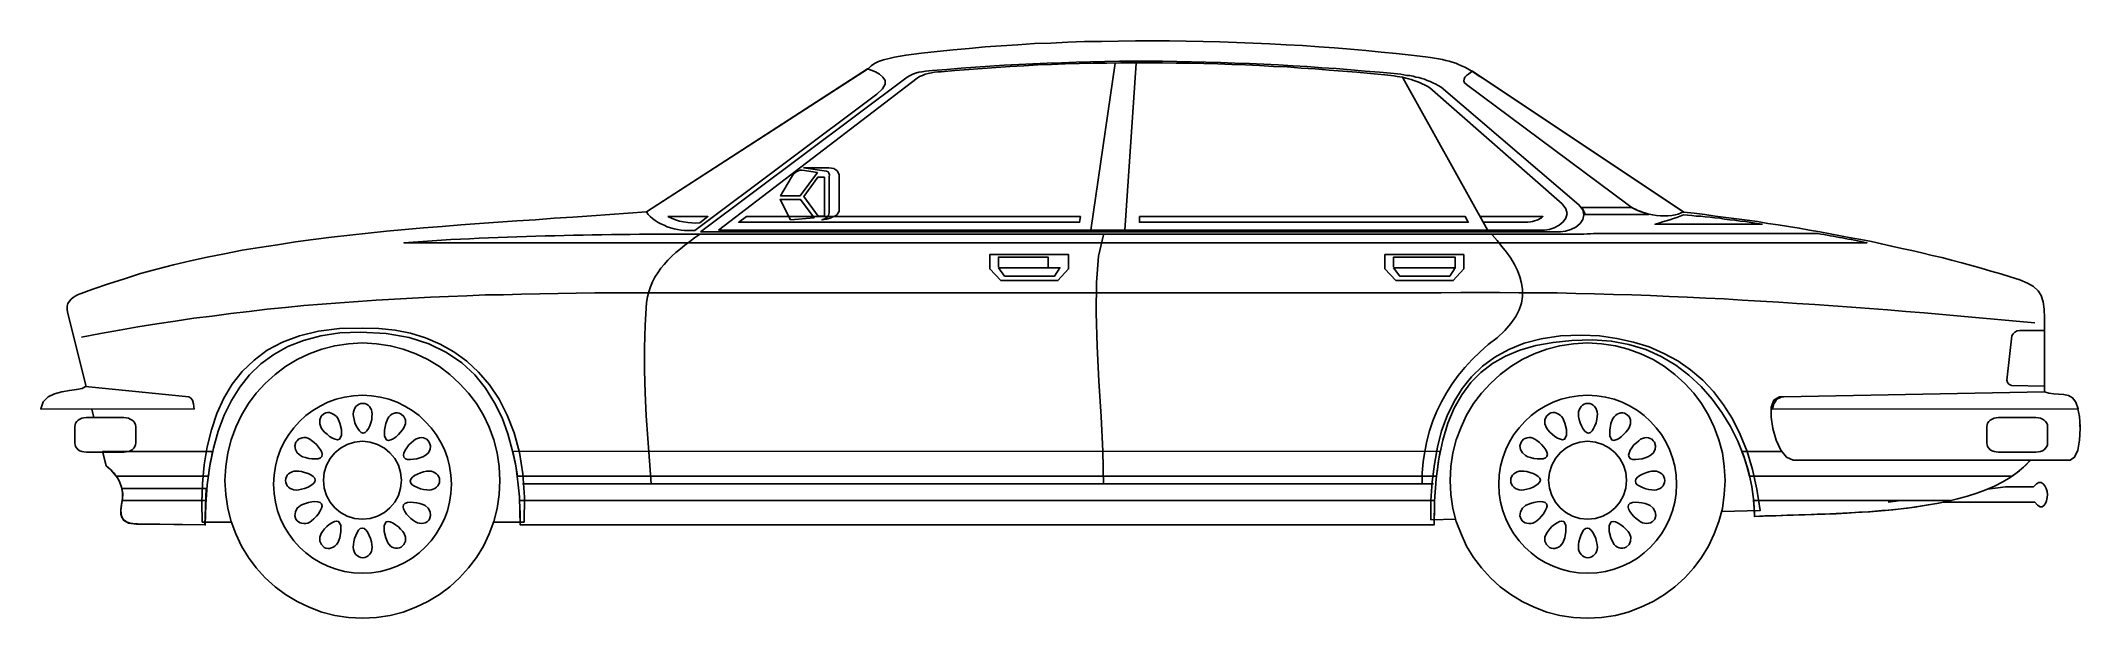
# Model space of a CAD drawing. Extents: x 827 to 1325, y -458 to -317.
import ezdxf

# ---------------------------------------------------------------- set-up
doc = ezdxf.new("R2010")
doc.units = 0
doc.header["$MEASUREMENT"] = 0
doc.layers.get('0').update_dxf_attribs({"linetype": 'CONTINUOUS'})

msp = doc.modelspace()

# ---------------------------------------------------------------- linework, layer by layer
at = {"linetype": 'CONTINUOUS'}
for points in [[(835.61, -379.37), (839.39, -377.93), (843.16, -376.63), (847.07, -375.39), (850.98, -374.16), (854.96, -373.06), (859.08, -372.03), (863.19, -371.07), (867.31, -370.11), (871.56, -369.29), (875.82, -368.46), (880.07, -367.78), (884.46, -367.09), (888.85, -366.41), (893.24, -365.79), (897.7, -365.24), (902.16, -364.76), (906.62, -364.28), (911.15, -363.8), (915.68, -363.39), (920.2, -362.98), (924.73, -362.63), (929.33, -362.22), (933.85, -361.88), (938.45, -361.6), (942.98, -361.26), (947.57, -360.99), (952.1, -360.64), (956.7, -360.37), (961.23, -360.03), (965.69, -359.75), (970.21, -359.41), (974.67, -359.06), (1028.94, -324.01), (1029.55, -323.39), (1030.38, -322.84), (1031.41, -322.36), (1032.64, -321.95), (1033.95, -321.61), (1035.32, -321.26), (1036.69, -321.06), (1038.13, -320.78), (1041.9, -320.3), (1045.68, -319.89), (1049.59, -319.48), (1053.5, -319.14), (1057.41, -318.79), (1061.39, -318.52), (1065.44, -318.25), (1069.48, -317.97), (1073.53, -317.84), (1077.64, -317.63), (1081.76, -317.49), (1085.88, -317.42), (1089.99, -317.35), (1094.18, -317.28), (1098.29, -317.28), (1102.48, -317.28), (1106.59, -317.35), (1110.71, -317.42), (1114.83, -317.56), (1118.87, -317.7), (1122.99, -317.84), (1127.04, -318.04), (1131.02, -318.25), (1134.99, -318.45), (1138.97, -318.73), (1142.82, -319), (1146.73, -319.34), (1150.5, -319.62), (1154.27, -320.03), (1157.91, -320.37), (1161.54, -320.78), (1165.11, -321.2), (1166.28, -321.33), (1167.31, -321.54), (1168.27, -321.68), (1169.23, -321.88), (1170.05, -322.09), (1170.87, -322.29), (1171.63, -322.5), (1172.45, -322.77), (1173.14, -323.05), (1173.89, -323.39), (1174.65, -323.73), (1175.4, -324.14), (1176.23, -324.63), (1177.05, -325.11), (1177.94, -325.72), (1178.9, -326.34), (1228.23, -359.13), (1230.77, -359.41), (1233.37, -359.75), (1235.91, -360.09), (1238.52, -360.44), (1241.05, -360.78), (1243.66, -361.12), (1246.2, -361.46), (1248.74, -361.88), (1251.28, -362.22), (1253.82, -362.63), (1256.42, -363.04), (1258.96, -363.52), (1261.43, -363.93), (1263.97, -364.42), (1266.51, -364.9), (1269.05, -365.38), (1271.51, -365.86), (1274.05, -366.34), (1276.52, -366.89), (1278.99, -367.43), (1281.46, -367.98), (1283.93, -368.53), (1286.4, -369.08), (1288.87, -369.7), (1291.27, -370.25), (1293.67, -370.87), (1296.14, -371.55), (1298.54, -372.17), (1300.88, -372.86), (1303.28, -373.54), (1305.68, -374.23), (1308.01, -374.91), (1310.34, -375.67), (1312.2, -376.49), (1313.71, -377.31), (1314.8, -378.34), (1315.56, -379.51), (1316.04, -381.02), (1316.31, -382.8), (1316.38, -384.93), (1316.38, -403.04)], [(987.91, -363.93), (1198.04, -363.93), (1199.28, -363.8), (1200.58, -363.39), (1201.81, -362.77), (1202.84, -361.88), (1203.53, -360.92), (1203.8, -359.82), (1203.53, -358.58), (1202.57, -357.35), (1168.88, -328.6), (1168.2, -328.19), (1167.58, -327.85), (1166.9, -327.51), (1166.21, -327.23), (1165.52, -326.96), (1164.84, -326.69), (1164.15, -326.48), (1163.47, -326.27), (1162.71, -326.13), (1162.02, -325.93), (1161.27, -325.79), (1160.52, -325.72), (1159.76, -325.59), (1159.01, -325.45), (1158.25, -325.38), (1157.43, -325.31), (1153.86, -324.97), (1150.36, -324.7), (1146.79, -324.35), (1143.23, -324.08), (1139.73, -323.87), (1136.16, -323.6), (1132.66, -323.39), (1129.09, -323.19), (1125.53, -322.98), (1122.03, -322.84), (1118.46, -322.71), (1114.96, -322.57), (1111.39, -322.5), (1107.9, -322.43), (1104.33, -322.36), (1100.83, -322.29), (1097.26, -322.29), (1093.76, -322.29), (1090.27, -322.29), (1086.7, -322.36), (1083.2, -322.43), (1079.7, -322.5), (1076.13, -322.64), (1072.64, -322.77), (1069.14, -322.91), (1065.64, -323.05), (1062.07, -323.25), (1058.58, -323.46), (1055.08, -323.73), (1051.58, -323.94), (1048.08, -324.28), (1044.58, -324.56), (1043.69, -324.63), (1042.86, -324.7), (1042.04, -324.83), (1041.22, -324.97), (1040.46, -325.18), (1039.78, -325.45), (1039.09, -325.72), (1038.4, -326.13), (987.91, -363.93)], [(992.3, -363.52), (1194.13, -363.52), (1195.3, -363.39), (1196.53, -362.98), (1197.77, -362.36), (1198.73, -361.53), (1199.41, -360.57), (1199.69, -359.48), (1199.41, -358.31), (1198.45, -357.07), (1166.14, -328.81), (1165.52, -328.4), (1164.84, -328.06), (1164.22, -327.78), (1163.6, -327.44), (1162.92, -327.23), (1162.23, -326.96), (1161.61, -326.75), (1160.93, -326.55), (1160.24, -326.41), (1159.49, -326.2), (1158.8, -326.07), (1158.12, -326), (1157.36, -325.86), (1156.61, -325.72), (1155.85, -325.65), (1155.1, -325.59), (1151.67, -325.24), (1148.3, -324.97), (1144.88, -324.7), (1141.51, -324.42), (1138.08, -324.14), (1134.72, -323.94), (1131.29, -323.67), (1127.93, -323.53), (1124.5, -323.32), (1121.07, -323.19), (1117.71, -323.05), (1114.35, -322.91), (1110.92, -322.84), (1107.55, -322.71), (1104.12, -322.71), (1100.76, -322.64), (1097.33, -322.64), (1093.97, -322.64), (1090.61, -322.64), (1087.18, -322.71), (1083.82, -322.77), (1080.46, -322.84), (1077.03, -322.91), (1073.66, -323.05), (1070.31, -323.19), (1066.94, -323.39), (1063.58, -323.53), (1060.15, -323.8), (1056.79, -324.01), (1053.43, -324.28), (1050.07, -324.56), (1046.71, -324.83), (1045.88, -324.9), (1045.06, -324.97), (1044.3, -325.11), (1043.55, -325.24), (1042.79, -325.45), (1042.11, -325.72), (1041.42, -326), (1040.81, -326.41), (992.3, -363.52)], [(1083.27, -363.52), (1089.24, -322.77)], [(1091.57, -363.52), (1094.38, -322.71)], [(974.67, -359.06), (975.09, -359.68), (975.57, -360.23), (976.18, -360.71), (976.8, -361.19), (977.49, -361.67), (978.17, -362.02), (978.99, -362.36), (979.75, -362.7), (980.57, -362.98), (981.47, -363.18), (982.29, -363.39), (983.18, -363.52), (984, -363.59), (984.89, -363.66), (985.65, -363.66), (986.47, -363.59), (1031, -330.32), (1032.37, -329.02), (1032.99, -327.85), (1032.99, -326.96), (1032.44, -326.13), (1031.61, -325.45), (1030.65, -324.9), (1029.62, -324.49), (1028.73, -324.14), (974.67, -359.06)], [(1159.55, -326.34), (1180.27, -363.59)], [(1228.16, -359.06), (1227.54, -359.34), (1226.85, -359.61), (1226.1, -359.82), (1225.28, -359.96), (1224.39, -360.03), (1223.49, -360.03), (1222.53, -360.03), (1221.57, -359.96), (1220.61, -359.82), (1219.65, -359.61), (1218.69, -359.34), (1217.8, -359.06), (1216.91, -358.72), (1216.08, -358.31), (1215.26, -357.83), (1214.57, -357.35), (1175.06, -327.92), (1174.58, -327.51), (1174.44, -327.1), (1174.51, -326.69), (1174.72, -326.2), (1175.13, -325.79), (1175.61, -325.45), (1176.09, -325.04), (1176.57, -324.7), (1228.16, -359.06)], [(1016.45, -349.46), (1012.2, -355.16), (1007.46, -355.16), (1010.14, -350.56), (1010.35, -350.21), (1010.62, -349.87), (1010.83, -349.6), (1011.17, -349.39), (1011.44, -349.19), (1011.79, -349.05), (1012.27, -348.91), (1012.75, -348.91), (1016.45, -349.46)], [(1013.02, -348.29), (1018.65, -349.12), (1019.06, -349.32), (1019.27, -349.6), (1019.4, -350.01), (1019.33, -350.49), (1019.33, -359.34), (1019.13, -359.96), (1018.85, -360.37), (1018.3, -360.78), (1017.55, -361.05), (1018.65, -360.85), (1019.54, -360.57), (1020.23, -360.3), (1020.84, -360.03), (1021.26, -359.68), (1021.53, -359.34), (1021.74, -358.86), (1021.8, -358.38), (1021.8, -350.69), (1021.74, -350.01), (1021.53, -349.46), (1021.26, -349.05), (1020.91, -348.78), (1020.43, -348.5), (1019.88, -348.36), (1019.27, -348.29), (1018.58, -348.29), (1013.02, -348.29)], [(1018.17, -350.63), (1018.17, -360.09), (1016.66, -360.09), (1013.16, -355.29), (1016.52, -350.63), (1018.17, -350.63)], [(1009.87, -360.99), (1007.33, -356.05), (1012.33, -356.05), (1015.63, -360.51), (1009.87, -360.99)], [(1203.32, -357.97), (1215.4, -357.97), (1215.95, -358.24), (1216.43, -358.45), (1216.97, -358.72), (1217.53, -358.93), (1218.01, -359.13), (1218.55, -359.34), (1219.1, -359.54), (1219.65, -359.75), (1204.08, -359.75), (1203.94, -359.2), (1203.73, -358.79), (1203.53, -358.38), (1203.32, -357.97)], [(979.89, -360.23), (980.78, -360.64), (981.74, -360.99), (982.77, -361.33), (983.73, -361.53), (984.76, -361.67), (985.79, -361.74), (986.75, -361.81), (987.71, -361.74), (989.7, -360.23), (979.89, -360.23)], [(1009.45, -360.23), (999.09, -360.23), (997.24, -361.6), (1080.52, -361.6), (1080.73, -360.23), (1020.36, -360.23), (1020.36, -360.23), (1009.45, -360.23)], [(1018.92, -360.3), (1015.42, -360.23), (1015.42, -360.23), (1018.92, -360.3)], [(1095.21, -360.23), (1095.14, -361.6), (1175.54, -361.6), (1174.78, -360.23), (1095.21, -360.23)], [(1178.42, -360.23), (1179.18, -361.6), (1190.08, -361.6), (1190.7, -361.53), (1191.25, -361.4), (1191.73, -361.26), (1192.28, -361.12), (1192.69, -360.92), (1193.1, -360.71), (1193.45, -360.51), (1193.79, -360.23), (1178.42, -360.23)], [(1247.43, -362.08), (1246.06, -361.88), (1244.69, -361.67), (1243.32, -361.46), (1242.02, -361.33), (1240.71, -361.12), (1239.48, -360.99), (1238.17, -360.85), (1237.01, -360.64), (1235.77, -360.51), (1234.61, -360.37), (1233.44, -360.3), (1232.34, -360.16), (1231.25, -360.09), (1230.15, -359.96), (1229.12, -359.89), (1228.16, -359.82), (1227.33, -360.09), (1226.51, -360.44), (1225.69, -360.71), (1224.8, -360.99), (1223.9, -361.26), (1223.01, -361.53), (1222.12, -361.81), (1221.16, -362.08), (1247.43, -362.08)], [(1260.95, -364.35), (1261.71, -364.49), (1262.46, -364.62), (1263.21, -364.76), (1263.97, -364.9), (1264.72, -365.03), (1265.48, -365.17), (1266.23, -365.31), (1266.99, -365.44), (1267.67, -365.58), (1268.43, -365.72), (1269.18, -365.86), (1269.94, -365.99), (1270.69, -366.13), (1271.45, -366.34), (1272.2, -366.47), (1272.96, -366.61), (915.4, -366.61), (917.67, -366.47), (920, -366.27), (922.26, -366.13), (924.59, -365.99), (926.86, -365.86), (929.19, -365.72), (931.45, -365.65), (933.79, -365.51), (936.05, -365.44), (938.38, -365.31), (940.71, -365.24), (942.98, -365.17), (945.31, -365.1), (947.64, -365.03), (949.91, -364.96), (952.24, -364.9), (954.57, -364.83), (956.84, -364.76), (959.17, -364.76), (961.43, -364.69), (963.76, -364.69), (966.1, -364.62), (968.36, -364.62), (970.7, -364.62), (972.96, -364.55), (975.22, -364.55), (977.56, -364.55), (979.82, -364.55), (982.08, -364.55), (984.35, -364.55), (986.61, -364.55), (988.87, -364.55), (1199.69, -364.55), (1200.51, -364.55), (1201.33, -364.55), (1202.16, -364.55), (1202.98, -364.49), (1203.8, -364.49), (1204.56, -364.42), (1205.38, -364.42), (1206.14, -364.35), (1260.95, -364.35)], [(987.64, -364.62), (986.4, -365.44), (985.24, -366.34), (984.07, -367.23), (982.97, -368.12), (981.88, -369.01), (980.85, -369.9), (979.89, -370.87), (978.99, -371.89), (978.17, -372.86), (977.42, -373.95), (976.73, -375.05), (976.11, -376.15), (975.63, -377.38), (975.22, -378.62), (974.88, -379.85), (974.67, -381.22), (974.33, -386.78), (974.19, -392.27), (974.19, -397.83), (974.33, -403.31), (974.6, -408.87), (975.02, -414.43), (975.43, -419.92), (975.84, -425.47)], [(1086.36, -364.69), (1085.19, -369.9), (1084.64, -376.35), (1084.57, -383.76), (1084.85, -391.86), (1085.26, -400.43), (1085.81, -409.08), (1086.22, -417.51), (1086.36, -425.47)], [(1181.37, -364.69), (1182.61, -366.06), (1183.77, -367.5), (1184.87, -368.94), (1185.9, -370.38), (1186.79, -371.89), (1187.55, -373.4), (1188.16, -374.91), (1188.57, -376.49), (1188.78, -378.07), (1188.78, -379.72), (1188.5, -381.36), (1187.96, -383.01), (1187.13, -384.65), (1185.97, -386.37), (1184.46, -388.08), (1182.61, -389.87), (1180.41, -391.51), (1178.42, -393.3), (1176.5, -395.15), (1174.72, -397.07), (1173.07, -399.06), (1171.56, -401.12), (1170.19, -403.24), (1168.95, -405.51), (1167.86, -407.77), (1166.9, -410.1), (1166.07, -412.58), (1165.39, -415.05), (1164.91, -417.58), (1164.49, -420.12), (1164.29, -422.8), (1164.22, -425.47)], [(1061.25, -375.87), (1075.24, -375.87), (1077.85, -372.99), (1077.85, -369.49), (1058.58, -369.49), (1058.58, -372.99), (1061.25, -375.87)], [(1060.7, -372.58), (1060.7, -370.11), (1072.84, -370.11), (1072.84, -372.72)], [(1060.7, -372.72), (1062.21, -374.77), (1074.42, -374.77), (1075.72, -372.72), (1060.7, -372.72)], [(1157.84, -375.87), (1171.84, -375.87), (1174.44, -372.99), (1174.44, -369.49), (1155.16, -369.49), (1155.16, -372.99), (1157.84, -375.87)], [(1157.29, -372.58), (1157.29, -370.11), (1172.32, -370.11), (1172.32, -372.72)], [(1157.29, -372.72), (1158.8, -374.77), (1171.01, -374.77), (1172.32, -372.72), (1157.29, -372.72)], [(1313.98, -386.16), (1309.45, -385.75), (1304.92, -385.34), (1300.4, -384.93), (1295.94, -384.52), (1291.41, -384.11), (1286.95, -383.76), (1282.49, -383.42), (1278.03, -383.01), (1273.57, -382.66), (1269.18, -382.32), (1264.72, -382.05), (1260.26, -381.7), (1255.8, -381.43), (1251.41, -381.09), (1246.96, -380.88), (1242.5, -380.61), (1238.04, -380.33), (1233.58, -380.13), (1229.05, -379.92), (1224.59, -379.72), (1220.06, -379.51), (1215.54, -379.37), (1211.01, -379.23), (1206.41, -379.1), (1201.81, -379.03), (1197.22, -378.89), (1192.55, -378.82), (1187.89, -378.82), (1183.15, -378.75), (1178.42, -378.75), (1173.69, -378.75), (1168.88, -378.82), (980.23, -378.82), (975.63, -378.82), (971.11, -378.82), (966.58, -378.89), (962.05, -378.89), (957.52, -378.96), (953.06, -379.03), (948.61, -379.1), (944.15, -379.16), (939.69, -379.3), (935.23, -379.37), (930.77, -379.58), (926.31, -379.72), (921.92, -379.92), (917.46, -380.13), (913.07, -380.4), (908.61, -380.61), (904.22, -380.95), (899.76, -381.29), (895.37, -381.64), (890.91, -381.98), (886.45, -382.46), (881.99, -382.87), (877.53, -383.42), (873.07, -383.9), (868.54, -384.52), (864.02, -385.07), (859.49, -385.75), (854.96, -386.44), (850.36, -387.19), (845.84, -387.95), (841.24, -388.77), (836.58, -389.66)], [(1313.98, -386.16), (1309.45, -385.75), (1304.92, -385.34), (1300.4, -384.93), (1295.94, -384.52), (1291.41, -384.11), (1286.95, -383.76), (1282.49, -383.42), (1278.03, -383.01), (1273.57, -382.66), (1269.18, -382.32), (1264.72, -382.05), (1260.26, -381.7), (1255.8, -381.43), (1251.41, -381.09), (1246.96, -380.88), (1242.5, -380.61), (1238.04, -380.33), (1233.58, -380.13), (1229.05, -379.92), (1224.59, -379.72), (1220.06, -379.51), (1215.54, -379.37), (1211.01, -379.23), (1206.41, -379.1), (1201.81, -379.03), (1197.22, -378.89), (1192.55, -378.82), (1187.89, -378.82), (1183.15, -378.75), (1178.42, -378.75), (1173.69, -378.75), (1168.88, -378.82), (980.23, -378.82), (975.63, -378.82), (971.11, -378.82), (966.58, -378.89), (962.05, -378.89), (957.52, -378.96), (953.06, -379.03), (948.61, -379.1), (944.15, -379.16), (939.69, -379.3), (935.23, -379.37), (930.77, -379.58), (926.31, -379.72), (921.92, -379.92), (917.46, -380.13), (913.07, -380.4), (908.61, -380.61), (904.22, -380.95), (899.76, -381.29), (895.37, -381.64), (890.91, -381.98), (886.45, -382.46), (881.99, -382.87), (877.53, -383.42), (873.07, -383.9), (868.54, -384.52), (864.02, -385.07), (859.49, -385.75), (854.96, -386.44), (850.36, -387.19), (845.84, -387.95), (841.24, -388.77), (836.58, -389.66)], [(837.74, -401.76), (833.14, -383.56), (833.08, -382.8), (833.08, -382.12), (833.28, -381.43), (833.62, -380.88), (834.04, -380.4), (834.52, -379.99), (835.07, -379.65), (835.61, -379.37)], [(1312.89, -419.71), (1312.61, -420.05), (1311.24, -421.43), (1309.66, -422.73), (1308.01, -423.96), (1306.16, -425.06), (1304.17, -426.09), (1302.04, -426.98), (1299.85, -427.8), (1297.52, -428.56), (1295.11, -429.18), (1292.58, -429.79), (1290.04, -430.34), (1287.43, -430.76), (1284.69, -431.17), (1282.01, -431.51), (1279.27, -431.85), (1276.45, -432.13), (1273.71, -432.33), (1270.97, -432.47), (1268.15, -432.68), (1265.41, -432.81), (1262.73, -432.88), (1260.06, -433.02), (1257.45, -433.09), (1254.84, -433.16), (1252.37, -433.22), (1249.97, -433.29), (1247.64, -433.43), (1245.45, -433.5), (1245.31, -429.86), (1244.83, -426.16), (1244.01, -422.45), (1242.84, -418.75), (1241.4, -415.05), (1239.62, -411.48), (1237.49, -408.05), (1235.15, -404.82), (1232.41, -401.74), (1229.46, -398.99), (1226.24, -396.52), (1222.67, -394.39), (1218.9, -392.68), (1214.78, -391.45), (1210.46, -390.62), (1205.86, -390.35), (1200.85, -390.49), (1196.26, -390.97), (1192, -391.72), (1188.09, -392.89), (1184.6, -394.33), (1181.44, -396.11), (1178.63, -398.31), (1176.16, -400.77), (1173.96, -403.73), (1172.11, -407.02), (1170.53, -410.72), (1169.3, -414.84), (1168.34, -419.37), (1167.72, -424.31), (1167.31, -429.72), (1167.17, -435.56), (943.8, -435.56), (943.73, -432.27), (943.6, -428.7), (943.25, -424.99), (942.7, -421.08), (941.88, -417.17), (940.78, -413.26), (939.41, -409.42), (937.56, -405.71), (935.36, -402.15), (932.69, -398.92), (929.53, -395.97), (925.83, -393.44), (921.51, -391.31), (916.63, -389.73), (911.01, -388.77), (904.77, -388.43), (899.69, -388.63), (895.09, -389.32), (890.84, -390.49), (887, -391.99), (883.57, -393.91), (880.41, -396.18), (877.67, -398.85), (875.27, -401.87), (873.21, -405.17), (871.43, -408.73), (869.99, -412.64), (868.82, -416.76), (867.93, -421.15), (867.31, -425.75), (866.97, -430.55), (866.83, -435.56), (851.53, -435.35), (850.02, -435.35), (848.72, -435.21), (847.76, -434.87), (847, -434.39), (846.45, -433.7), (846.18, -432.88), (846.18, -431.78), (846.39, -430.48), (846.59, -428.97), (846.59, -427.6), (846.39, -426.36), (845.97, -425.2), (845.43, -424.1), (844.6, -423.07), (843.71, -422.11), (842.61, -421.08), (841.78, -417.79)], [(937.27, -434.87), (944.76, -434.87), (944.83, -428.77), (944.42, -423.07), (943.6, -417.86), (942.29, -413.06), (940.65, -408.73), (938.66, -404.82), (936.32, -401.32), (933.65, -398.24), (930.77, -395.56), (927.61, -393.23), (924.25, -391.38), (920.68, -389.87), (916.98, -388.7), (913.21, -387.95), (909.23, -387.53), (905.25, -387.47), (899.62, -387.6), (894.48, -388.22), (889.88, -389.32), (885.7, -390.9), (881.99, -392.89), (878.77, -395.29), (875.89, -398.1), (873.41, -401.19), (871.36, -404.62), (869.64, -408.32), (868.34, -412.3), (867.31, -416.48), (866.55, -420.88), (866.14, -425.4), (866.01, -430.07), (866.07, -434.87)], [(1316.38, -401.67), (1308.29, -401.46), (1307.67, -401.19), (1307.32, -400.77), (1307.19, -400.16), (1307.26, -399.47), (1308.42, -389.39), (1308.7, -388.84), (1309.11, -388.43), (1309.66, -388.15), (1310.34, -388.08), (1316.38, -388.08), (1316.38, -401.67)], [(905.25, -391.1), (908.68, -391.31), (912.04, -391.79), (915.19, -392.61), (918.28, -393.78), (921.23, -395.15), (924.04, -396.86), (926.58, -398.79), (928.98, -400.98), (931.18, -403.38), (933.1, -405.92), (934.81, -408.73), (936.19, -411.68), (937.35, -414.77), (938.18, -417.93), (938.66, -421.29), (938.86, -424.72), (938.66, -428.15), (938.18, -431.51), (937.35, -434.67), (936.19, -437.75), (934.81, -440.7), (933.1, -443.52), (931.18, -446.05), (928.98, -448.45), (926.58, -450.65), (924.04, -452.57), (921.23, -454.28), (918.28, -455.65), (915.19, -456.82), (912.04, -457.64), (908.68, -458.12), (905.25, -458.33), (901.82, -458.12), (898.46, -457.64), (895.3, -456.82), (892.21, -455.65), (889.26, -454.28), (886.45, -452.57), (883.91, -450.65), (881.51, -448.45), (879.31, -446.05), (877.39, -443.52), (875.68, -440.7), (874.31, -437.75), (873.14, -434.67), (872.32, -431.51), (871.84, -428.15), (871.63, -424.72), (871.84, -421.29), (872.32, -417.93), (873.14, -414.77), (874.31, -411.68), (875.68, -408.73), (877.39, -405.92), (879.31, -403.38), (881.51, -400.98), (883.91, -398.79), (886.45, -396.86), (889.26, -395.15), (892.21, -393.78), (895.3, -392.61), (898.46, -391.79), (901.82, -391.31), (905.25, -391.1)], [(1237.43, -432.26), (1246.89, -431.99), (1246.06, -426.84), (1245.03, -422.04), (1243.66, -417.58), (1242.02, -413.47), (1240.1, -409.62), (1237.9, -406.2), (1235.5, -402.97), (1232.82, -400.16), (1229.87, -397.69), (1226.72, -395.49), (1223.29, -393.64), (1219.72, -392.06), (1215.88, -390.9), (1211.83, -390), (1207.58, -389.39), (1203.12, -389.18), (1198.04, -389.39), (1193.38, -390.07), (1189.19, -391.17), (1185.42, -392.68), (1181.99, -394.53), (1178.97, -396.73), (1176.29, -399.34), (1174.03, -402.22), (1172.04, -405.37), (1170.39, -408.87), (1169.02, -412.58), (1167.99, -416.55), (1167.24, -420.74), (1166.69, -425.06), (1166.41, -429.59), (1166.41, -434.32)], [(1204.7, -391.1), (1208.13, -391.31), (1211.49, -391.79), (1214.64, -392.61), (1217.73, -393.78), (1220.68, -395.15), (1223.49, -396.86), (1226.03, -398.79), (1228.43, -400.98), (1230.63, -403.38), (1232.55, -405.92), (1234.26, -408.73), (1235.64, -411.68), (1236.8, -414.77), (1237.63, -417.93), (1238.11, -421.29), (1238.31, -424.72), (1238.11, -428.15), (1237.63, -431.51), (1236.8, -434.67), (1235.64, -437.75), (1234.26, -440.7), (1232.55, -443.52), (1230.63, -446.05), (1228.43, -448.45), (1226.03, -450.65), (1223.49, -452.57), (1220.68, -454.28), (1217.73, -455.65), (1214.64, -456.82), (1211.49, -457.64), (1208.13, -458.12), (1204.7, -458.33), (1201.27, -458.12), (1197.9, -457.64), (1194.75, -456.82), (1191.66, -455.65), (1188.71, -454.28), (1185.9, -452.57), (1183.36, -450.65), (1180.96, -448.45), (1178.76, -446.05), (1176.84, -443.52), (1175.13, -440.7), (1173.76, -437.75), (1172.59, -434.67), (1171.77, -431.51), (1171.29, -428.15), (1171.08, -424.72), (1171.29, -421.29), (1171.77, -417.93), (1172.59, -414.77), (1173.76, -411.68), (1175.13, -408.73), (1176.84, -405.92), (1178.76, -403.38), (1180.96, -400.98), (1183.36, -398.79), (1185.9, -396.86), (1188.71, -395.15), (1191.66, -393.78), (1194.75, -392.61), (1197.9, -391.79), (1201.27, -391.31), (1204.7, -391.1)], [(864.15, -407.29), (826.63, -407.22), (827.18, -405.51), (828.41, -404.27), (829.99, -403.52), (831.77, -403.04), (833.62, -402.7), (835.34, -402.49), (836.71, -402.22), (837.54, -401.74), (862.78, -404.27), (863.33, -404.55), (863.67, -405.1), (863.95, -405.99), (864.15, -407.29)], [(1249.84, -407.29), (1324.61, -407.22), (1324.06, -405.58), (1323.24, -404.48), (1322.21, -403.93), (1321.04, -403.66), (1319.81, -403.59), (1318.64, -403.52), (1317.41, -403.38), (1316.38, -403.04), (1252.65, -404.27), (1252.03, -404.34), (1251.55, -404.55), (1251.14, -404.75), (1250.8, -405.1), (1250.52, -405.51), (1250.25, -405.99), (1250.04, -406.61), (1249.84, -407.29)], [(839.63, -409.28), (839.12, -407.25)], [(895.85, -408.39), (896.26, -408.19), (896.74, -408.11), (897.22, -408.11), (897.63, -408.25), (898.11, -408.46), (898.52, -408.73), (898.87, -409.08), (899.21, -409.49), (899.69, -410.72), (900.1, -412.23), (900.1, -413.74), (899.62, -414.63), (899.14, -414.77), (898.59, -414.63), (897.91, -414.36), (897.22, -413.95), (896.6, -413.4), (895.99, -412.85), (895.51, -412.3), (895.16, -411.82), (894.82, -410.86), (894.82, -409.9), (895.16, -409.01), (895.85, -408.39)], [(905.32, -405.85), (905.8, -405.92), (906.21, -406.06), (906.62, -406.26), (906.96, -406.61), (907.24, -407.02), (907.44, -407.43), (907.58, -407.91), (907.65, -408.46), (907.58, -409.08), (907.51, -409.76), (907.31, -410.59), (907.03, -411.34), (906.69, -412.03), (906.34, -412.58), (905.93, -412.99), (905.45, -413.12), (904.97, -412.99), (904.49, -412.58), (904.08, -412.03), (903.74, -411.34), (903.39, -410.59), (903.19, -409.76), (903.05, -409.08), (902.98, -408.46), (903.05, -407.91), (903.19, -407.43), (903.39, -407.02), (903.67, -406.61), (904.01, -406.26), (904.42, -406.06), (904.84, -405.92), (905.32, -405.85)], [(914.71, -408.46), (915.4, -409.08), (915.74, -409.9), (915.74, -410.86), (915.4, -411.82), (915.06, -412.3), (914.58, -412.92), (914.03, -413.47), (913.48, -414.02), (912.79, -414.49), (912.18, -414.77), (911.63, -414.91), (911.15, -414.77), (910.67, -413.88), (910.67, -412.37), (910.94, -410.79), (911.42, -409.56), (911.7, -409.14), (912.04, -408.8), (912.45, -408.53), (912.86, -408.32), (913.34, -408.19), (913.82, -408.19), (914.23, -408.25), (914.71, -408.46)], [(1195.3, -408.39), (1195.71, -408.19), (1196.19, -408.11), (1196.67, -408.11), (1197.08, -408.25), (1197.56, -408.46), (1197.97, -408.73), (1198.32, -409.08), (1198.66, -409.49), (1199.14, -410.72), (1199.55, -412.23), (1199.55, -413.74), (1199.07, -414.63), (1198.59, -414.77), (1198.04, -414.63), (1197.35, -414.36), (1196.67, -413.95), (1196.05, -413.4), (1195.44, -412.85), (1194.95, -412.3), (1194.61, -411.82), (1194.27, -410.86), (1194.27, -409.9), (1194.61, -409.01), (1195.3, -408.39)], [(1204.76, -405.85), (1205.24, -405.92), (1205.66, -406.06), (1206.07, -406.26), (1206.41, -406.61), (1206.69, -407.02), (1206.89, -407.43), (1207.03, -407.91), (1207.1, -408.46), (1207.03, -409.08), (1206.96, -409.76), (1206.75, -410.59), (1206.48, -411.34), (1206.14, -412.03), (1205.79, -412.58), (1205.38, -412.99), (1204.9, -413.12), (1204.42, -412.99), (1203.94, -412.58), (1203.53, -412.03), (1203.19, -411.34), (1202.84, -410.59), (1202.64, -409.76), (1202.5, -409.08), (1202.43, -408.46), (1202.5, -407.91), (1202.64, -407.43), (1202.84, -407.02), (1203.12, -406.61), (1203.46, -406.26), (1203.87, -406.06), (1204.29, -405.92), (1204.76, -405.85)], [(1214.16, -408.46), (1214.85, -409.08), (1215.19, -409.9), (1215.19, -410.86), (1214.85, -411.82), (1214.51, -412.3), (1214.03, -412.92), (1213.48, -413.47), (1212.93, -414.02), (1212.24, -414.49), (1211.62, -414.77), (1211.08, -414.91), (1210.59, -414.77), (1210.11, -413.88), (1210.11, -412.37), (1210.39, -410.79), (1210.87, -409.56), (1211.15, -409.14), (1211.49, -408.8), (1211.9, -408.53), (1212.31, -408.32), (1212.79, -408.19), (1213.27, -408.19), (1213.68, -408.25), (1214.16, -408.46)], [(1325.02, -411.07), (1325.09, -412.03), (1324.96, -414.84), (1324.54, -417.31), (1323.72, -419.02), (1322.62, -419.71), (1254.91, -419.71), (1253.34, -419.02), (1251.96, -417.31), (1250.8, -414.84), (1249.97, -412.03), (1249.56, -409.21), (1249.56, -406.74), (1250.18, -405.03), (1251.41, -404.34), (1251.41, -404.34), (1251.41, -404.41)], [(1252.65, -404.27), (1251.48, -404.27), (1251.28, -404.69), (1251.28, -404.69)], [(1325.06, -411.55), (1325.09, -411.55), (1325.02, -410.38), (1324.96, -409.08), (1324.68, -407.91), (1324.54, -407.29), (1324.54, -407.22)], [(846.94, -409.28), (837.81, -409.28), (837.19, -409.35), (836.64, -409.49), (836.17, -409.69), (835.75, -409.97), (835.41, -410.31), (835.13, -410.65), (835, -411.07), (834.93, -411.55), (834.93, -415.53), (835, -416), (835.13, -416.42), (835.41, -416.83), (835.75, -417.17), (836.17, -417.45), (836.64, -417.65), (837.19, -417.72), (837.81, -417.79), (846.94, -417.79), (847.48, -417.72), (848.03, -417.65), (848.51, -417.45), (848.99, -417.17), (849.34, -416.83), (849.61, -416.42), (849.75, -416), (849.82, -415.53), (849.82, -411.55), (849.75, -411.07), (849.61, -410.65), (849.34, -410.31), (848.99, -409.97), (848.51, -409.69), (848.03, -409.49), (847.48, -409.35), (846.94, -409.28)], [(1305.13, -409.28), (1314.25, -409.28), (1314.87, -409.35), (1315.42, -409.49), (1315.9, -409.69), (1316.31, -409.97), (1316.65, -410.31), (1316.93, -410.65), (1317.07, -411.07), (1317.14, -411.55), (1317.14, -415.53), (1317.07, -416), (1316.93, -416.42), (1316.65, -416.83), (1316.31, -417.17), (1315.9, -417.45), (1315.42, -417.65), (1314.87, -417.72), (1314.25, -417.79), (1305.13, -417.79), (1304.58, -417.72), (1304.03, -417.65), (1303.55, -417.45), (1303.07, -417.17), (1302.73, -416.83), (1302.45, -416.42), (1302.32, -416), (1302.25, -415.53), (1302.25, -411.55), (1302.32, -411.07), (1302.45, -410.65), (1302.73, -410.31), (1303.07, -409.97), (1303.55, -409.69), (1304.03, -409.49), (1304.58, -409.35), (1305.13, -409.28)], [(845.08, -423.62), (844.81, -423.28), (844.53, -422.93), (844.26, -422.66), (843.98, -422.32), (843.64, -422.04), (843.3, -421.7), (842.96, -421.43), (842.61, -421.08), (841.72, -417.58), (868.61, -417.58), (868.34, -419.02), (868.06, -420.53), (867.79, -422.11), (867.58, -423.62), (845.08, -423.62)], [(847.48, -417.72), (847.48, -417.72)], [(888.99, -415.32), (889.26, -414.98), (889.61, -414.63), (890.02, -414.43), (890.5, -414.29), (890.91, -414.22), (891.39, -414.22), (891.87, -414.36), (892.35, -414.56), (892.83, -414.91), (893.45, -415.39), (894, -415.94), (894.54, -416.55), (895.02, -417.17), (895.3, -417.79), (895.44, -418.34), (895.3, -418.82), (894.96, -419.16), (894.41, -419.37), (893.72, -419.44), (892.9, -419.37), (892.14, -419.3), (891.32, -419.09), (890.63, -418.89), (890.09, -418.61), (889.33, -417.93), (888.85, -417.1), (888.71, -416.21), (888.99, -415.32)], [(905.25, -415.11), (907.17, -415.32), (908.95, -415.87), (910.6, -416.76), (911.97, -417.93), (913.14, -419.3), (914.03, -420.94), (914.58, -422.73), (914.78, -424.65), (914.58, -426.57), (914.03, -428.35), (913.14, -430), (911.97, -431.37), (910.6, -432.54), (908.95, -433.43), (907.17, -433.98), (905.25, -434.18), (903.33, -433.98), (901.54, -433.43), (899.89, -432.54), (898.52, -431.37), (897.36, -430), (896.47, -428.35), (895.92, -426.57), (895.71, -424.65), (895.92, -422.73), (896.47, -420.94), (897.36, -419.3), (898.52, -417.93), (899.89, -416.76), (901.54, -415.87), (903.33, -415.32), (905.25, -415.11)], [(921.57, -415.32), (921.85, -416.21), (921.78, -417.1), (921.3, -417.99), (920.55, -418.61), (920, -418.89), (919.31, -419.16), (918.56, -419.37), (917.73, -419.5), (916.98, -419.57), (916.29, -419.57), (915.74, -419.37), (915.4, -419.02), (915.26, -418.54), (915.4, -417.99), (915.68, -417.31), (916.09, -416.69), (916.57, -416), (917.18, -415.46), (917.73, -414.98), (918.21, -414.63), (918.69, -414.43), (919.17, -414.29), (919.65, -414.22), (920.13, -414.29), (920.55, -414.43), (920.96, -414.63), (921.3, -414.98), (921.57, -415.32)], [(943.12, -423.62), (942.91, -422.11), (942.64, -420.6), (942.36, -419.09), (942.02, -417.58), (1168.68, -417.51), (1168.4, -418.95), (1168.2, -420.46), (1167.99, -422.04), (1167.79, -423.62), (943.12, -423.62)], [(1188.44, -415.32), (1188.71, -414.98), (1189.06, -414.63), (1189.47, -414.43), (1189.95, -414.29), (1190.36, -414.22), (1190.84, -414.22), (1191.32, -414.36), (1191.8, -414.56), (1192.28, -414.91), (1192.9, -415.39), (1193.45, -415.94), (1193.99, -416.55), (1194.47, -417.17), (1194.75, -417.79), (1194.88, -418.34), (1194.75, -418.82), (1194.41, -419.16), (1193.86, -419.37), (1193.17, -419.44), (1192.35, -419.37), (1191.59, -419.3), (1190.77, -419.09), (1190.08, -418.89), (1189.53, -418.61), (1188.78, -417.93), (1188.3, -417.1), (1188.16, -416.21), (1188.44, -415.32)], [(1204.7, -415.11), (1206.62, -415.32), (1208.4, -415.87), (1210.05, -416.76), (1211.42, -417.93), (1212.58, -419.3), (1213.48, -420.94), (1214.03, -422.73), (1214.23, -424.65), (1214.03, -426.57), (1213.48, -428.35), (1212.58, -430), (1211.42, -431.37), (1210.05, -432.54), (1208.4, -433.43), (1206.62, -433.98), (1204.7, -434.18), (1202.78, -433.98), (1200.99, -433.43), (1199.34, -432.54), (1197.97, -431.37), (1196.81, -430), (1195.92, -428.35), (1195.36, -426.57), (1195.16, -424.65), (1195.36, -422.73), (1195.92, -420.94), (1196.81, -419.3), (1197.97, -417.93), (1199.34, -416.76), (1200.99, -415.87), (1202.78, -415.32), (1204.7, -415.11)], [(1221.02, -415.32), (1221.3, -416.21), (1221.23, -417.1), (1220.75, -417.99), (1219.99, -418.61), (1219.44, -418.89), (1218.76, -419.16), (1218.01, -419.37), (1217.18, -419.5), (1216.43, -419.57), (1215.74, -419.57), (1215.19, -419.37), (1214.85, -419.02), (1214.71, -418.54), (1214.85, -417.99), (1215.12, -417.31), (1215.54, -416.69), (1216.02, -416), (1216.63, -415.46), (1217.18, -414.98), (1217.66, -414.63), (1218.14, -414.43), (1218.62, -414.29), (1219.1, -414.22), (1219.58, -414.29), (1219.99, -414.43), (1220.41, -414.63), (1220.75, -414.98), (1221.02, -415.32)], [(1244.28, -423.62), (1243.87, -422.11), (1243.46, -420.6), (1242.98, -419.09), (1242.43, -417.58), (1252.18, -417.58)], [(1304.58, -417.72), (1304.58, -417.72)], [(886.45, -424.72), (886.52, -424.24), (886.65, -423.83), (886.86, -423.41), (887.21, -423.07), (887.62, -422.8), (888.03, -422.59), (888.51, -422.45), (889.06, -422.39), (889.67, -422.45), (890.36, -422.52), (891.12, -422.73), (891.94, -423), (892.62, -423.34), (893.17, -423.69), (893.59, -424.1), (893.72, -424.58), (893.59, -425.06), (893.17, -425.54), (892.62, -425.95), (891.94, -426.3), (891.12, -426.64), (890.36, -426.84), (889.67, -426.98), (889.06, -427.05), (888.51, -426.98), (888.03, -426.84), (887.62, -426.64), (887.21, -426.36), (886.86, -426.02), (886.65, -425.61), (886.52, -425.2), (886.45, -424.72)], [(924.11, -424.72), (924.04, -425.2), (923.91, -425.61), (923.7, -426.02), (923.36, -426.36), (922.95, -426.64), (922.54, -426.84), (922.06, -426.98), (921.57, -427.05), (920.96, -426.98), (920.2, -426.91), (919.45, -426.71), (918.69, -426.43), (918.01, -426.09), (917.39, -425.75), (917.05, -425.33), (916.91, -424.85), (917.05, -424.37), (917.46, -423.9), (918.01, -423.48), (918.69, -423.14), (919.45, -422.8), (920.2, -422.59), (920.89, -422.45), (921.51, -422.39), (922.06, -422.45), (922.54, -422.59), (922.95, -422.8), (923.36, -423.07), (923.7, -423.41), (923.91, -423.83), (924.04, -424.24), (924.11, -424.72)], [(1185.9, -424.72), (1185.97, -424.24), (1186.1, -423.83), (1186.31, -423.41), (1186.65, -423.07), (1187.07, -422.8), (1187.48, -422.59), (1187.96, -422.45), (1188.5, -422.39), (1189.12, -422.45), (1189.81, -422.52), (1190.56, -422.73), (1191.39, -423), (1192.07, -423.34), (1192.62, -423.69), (1193.03, -424.1), (1193.17, -424.58), (1193.03, -425.06), (1192.62, -425.54), (1192.07, -425.95), (1191.39, -426.3), (1190.56, -426.64), (1189.81, -426.84), (1189.12, -426.98), (1188.5, -427.05), (1187.96, -426.98), (1187.48, -426.84), (1187.07, -426.64), (1186.65, -426.36), (1186.31, -426.02), (1186.1, -425.61), (1185.97, -425.2), (1185.9, -424.72)], [(1223.56, -424.72), (1223.49, -425.2), (1223.36, -425.61), (1223.15, -426.02), (1222.81, -426.36), (1222.4, -426.64), (1221.98, -426.84), (1221.5, -426.98), (1221.02, -427.05), (1220.41, -426.98), (1219.65, -426.91), (1218.9, -426.71), (1218.14, -426.43), (1217.45, -426.09), (1216.84, -425.75), (1216.5, -425.33), (1216.36, -424.85), (1216.5, -424.37), (1216.91, -423.9), (1217.45, -423.48), (1218.14, -423.14), (1218.9, -422.8), (1219.65, -422.59), (1220.34, -422.45), (1220.95, -422.39), (1221.5, -422.45), (1221.98, -422.59), (1222.4, -422.8), (1222.81, -423.07), (1223.15, -423.41), (1223.36, -423.83), (1223.49, -424.24), (1223.56, -424.72)], [(1312.92, -419.71), (1312.61, -420.05), (1311.85, -420.88), (1311.1, -421.63), (1310.28, -422.32), (1309.38, -423), (1308.49, -423.62), (1244.28, -423.62)], [(846.45, -426.64), (867.04, -426.64), (866.69, -435.49), (850.23, -435.28), (848.1, -435.08), (846.86, -434.39), (846.32, -433.36), (846.18, -432.06), (846.32, -430.69), (846.59, -429.25), (846.66, -427.87), (846.45, -426.64)], [(944.35, -425.47), (1167.03, -425.47)], [(1291.6, -430), (1313.98, -430), (1314.67, -430.76), (1315.28, -431.1), (1315.83, -431.1), (1316.24, -430.82), (1316.59, -430.28), (1316.86, -429.66), (1317, -428.83), (1317.07, -428.08), (1317, -427.39), (1316.79, -426.64), (1316.45, -426.02), (1316.04, -425.47), (1315.56, -425.2), (1315.01, -425.2), (1314.39, -425.47), (1313.71, -426.23), (1306.85, -426.23), (1302.47, -426.8)], [(846.52, -429.59), (846.52, -429.79), (846.45, -430), (846.45, -430.21), (846.39, -430.48), (846.18, -431.78), (846.18, -432.88), (846.45, -433.7), (847, -434.39), (847.76, -434.87), (848.72, -435.21), (850.02, -435.35), (851.53, -435.35), (866.83, -435.56), (866.83, -434.05), (866.9, -432.54), (866.9, -431.03), (866.97, -429.59), (846.52, -429.59)], [(888.99, -434.18), (888.71, -433.29), (888.85, -432.33), (889.33, -431.44), (890.09, -430.82), (890.63, -430.55), (891.32, -430.34), (892.08, -430.07), (892.9, -429.93), (893.65, -429.86), (894.34, -429.93), (894.89, -430.07), (895.23, -430.41), (895.37, -430.89), (895.23, -431.44), (894.89, -432.13), (894.48, -432.81), (894, -433.43), (893.38, -434.05), (892.83, -434.53), (892.35, -434.87), (891.87, -435.08), (891.39, -435.21), (890.91, -435.21), (890.43, -435.15), (890.02, -435.01), (889.61, -434.8), (889.26, -434.53), (888.99, -434.18)], [(921.64, -434.12), (921.37, -434.46), (921.03, -434.8), (920.61, -435.01), (920.13, -435.15), (919.65, -435.21), (919.17, -435.15), (918.69, -435.01), (918.21, -434.8), (917.73, -434.46), (917.11, -433.98), (916.57, -433.5), (916.02, -432.88), (915.61, -432.27), (915.26, -431.65), (915.19, -431.1), (915.26, -430.62), (915.61, -430.28), (916.22, -430.07), (916.91, -430), (917.73, -430.07), (918.49, -430.14), (919.31, -430.34), (920, -430.55), (920.55, -430.82), (921.3, -431.44), (921.78, -432.33), (921.92, -433.22), (921.64, -434.12)], [(943.66, -429.59), (943.73, -431.17), (943.8, -432.68), (943.8, -434.12), (943.8, -435.56), (1167.17, -435.56), (1167.17, -434.05), (1167.24, -432.54), (1167.24, -431.03), (1167.31, -429.59), (943.66, -429.59)], [(1188.44, -434.18), (1188.16, -433.29), (1188.3, -432.33), (1188.78, -431.44), (1189.53, -430.82), (1190.08, -430.55), (1190.77, -430.34), (1191.52, -430.07), (1192.35, -429.93), (1193.1, -429.86), (1193.79, -429.93), (1194.34, -430.07), (1194.68, -430.41), (1194.82, -430.89), (1194.68, -431.44), (1194.34, -432.13), (1193.93, -432.81), (1193.45, -433.43), (1192.83, -434.05), (1192.28, -434.53), (1191.8, -434.87), (1191.32, -435.08), (1190.84, -435.21), (1190.36, -435.21), (1189.88, -435.15), (1189.47, -435.01), (1189.06, -434.8), (1188.71, -434.53), (1188.44, -434.18)], [(1221.09, -434.12), (1220.82, -434.46), (1220.47, -434.8), (1220.06, -435.01), (1219.58, -435.15), (1219.1, -435.21), (1218.62, -435.15), (1218.14, -435.01), (1217.66, -434.8), (1217.18, -434.46), (1216.56, -433.98), (1216.02, -433.5), (1215.47, -432.88), (1215.05, -432.27), (1214.71, -431.65), (1214.64, -431.1), (1214.71, -430.62), (1215.05, -430.28), (1215.67, -430.07), (1216.36, -430), (1217.18, -430.07), (1217.94, -430.14), (1218.76, -430.34), (1219.44, -430.55), (1219.99, -430.82), (1220.75, -431.44), (1221.23, -432.33), (1221.37, -433.22), (1221.09, -434.12)], [(1245.24, -429.59), (1245.31, -430.55), (1245.38, -431.51), (1245.45, -432.54), (1245.45, -433.5), (1246.68, -433.43), (1247.98, -433.36), (1249.29, -433.36), (1250.66, -433.29), (1252.03, -433.22), (1253.47, -433.16), (1254.91, -433.16), (1256.35, -433.09), (1257.79, -433.09), (1259.3, -433.02), (1260.81, -432.95), (1262.39, -432.88), (1263.9, -432.81), (1265.48, -432.74), (1267.06, -432.68), (1268.63, -432.61), (1270.21, -432.54), (1271.79, -432.47), (1273.37, -432.33), (1274.95, -432.19), (1276.59, -432.06), (1278.17, -431.92), (1279.75, -431.78), (1281.32, -431.58), (1282.9, -431.44), (1284.41, -431.23), (1285.99, -430.96), (1287.5, -430.76), (1289.01, -430.48), (1290.52, -430.21), (1291.96, -429.93), (1293.4, -429.59), (1245.24, -429.59)], [(1281.29, -429.59), (1278.17, -430)], [(866.07, -434.87), (873.22, -434.87)], [(895.92, -441.04), (895.23, -440.36), (894.82, -439.54), (894.82, -438.57), (895.16, -437.62), (895.51, -437.14), (895.99, -436.52), (896.53, -435.97), (897.15, -435.42), (897.77, -435.01), (898.39, -434.73), (898.94, -434.6), (899.42, -434.73), (899.97, -435.63), (899.97, -437.14), (899.69, -438.71), (899.21, -439.95), (898.87, -440.36), (898.52, -440.7), (898.11, -440.98), (897.7, -441.18), (897.22, -441.32), (896.81, -441.32), (896.33, -441.25), (895.92, -441.04)], [(905.32, -443.58), (904.84, -443.52), (904.42, -443.38), (904.01, -443.1), (903.67, -442.76), (903.39, -442.42), (903.19, -442.01), (903.05, -441.53), (902.98, -440.98), (903.05, -440.36), (903.12, -439.67), (903.33, -438.85), (903.6, -438.09), (903.94, -437.41), (904.29, -436.86), (904.7, -436.45), (905.18, -436.31), (905.66, -436.45), (906.14, -436.86), (906.55, -437.41), (906.89, -438.09), (907.24, -438.85), (907.44, -439.67), (907.58, -440.36), (907.65, -440.98), (907.58, -441.53), (907.44, -442.01), (907.24, -442.42), (906.96, -442.76), (906.62, -443.1), (906.21, -443.38), (905.8, -443.52), (905.32, -443.58)], [(914.71, -440.98), (914.3, -441.18), (913.82, -441.25), (913.34, -441.25), (912.93, -441.18), (912.52, -440.98), (912.11, -440.7), (911.76, -440.36), (911.49, -439.95), (910.94, -438.71), (910.53, -437.14), (910.53, -435.69), (911.01, -434.8), (911.49, -434.67), (912.04, -434.8), (912.72, -435.08), (913.34, -435.49), (914.03, -436.04), (914.58, -436.58), (915.12, -437.14), (915.47, -437.62), (915.81, -438.57), (915.74, -439.54), (915.4, -440.36), (914.71, -440.98)], [(1166.41, -434.32), (1172.45, -434.15)], [(1195.36, -441.04), (1194.68, -440.36), (1194.27, -439.54), (1194.27, -438.57), (1194.61, -437.62), (1194.95, -437.14), (1195.44, -436.52), (1195.98, -435.97), (1196.6, -435.42), (1197.22, -435.01), (1197.84, -434.73), (1198.38, -434.6), (1198.86, -434.73), (1199.41, -435.63), (1199.41, -437.14), (1199.14, -438.71), (1198.66, -439.95), (1198.32, -440.36), (1197.97, -440.7), (1197.56, -440.98), (1197.15, -441.18), (1196.67, -441.32), (1196.26, -441.32), (1195.78, -441.25), (1195.36, -441.04)], [(1204.76, -443.58), (1204.29, -443.52), (1203.87, -443.38), (1203.46, -443.1), (1203.12, -442.76), (1202.84, -442.42), (1202.64, -442.01), (1202.5, -441.53), (1202.43, -440.98), (1202.5, -440.36), (1202.57, -439.67), (1202.78, -438.85), (1203.05, -438.09), (1203.39, -437.41), (1203.73, -436.86), (1204.15, -436.45), (1204.63, -436.31), (1205.11, -436.45), (1205.59, -436.86), (1206, -437.41), (1206.34, -438.09), (1206.69, -438.85), (1206.89, -439.67), (1207.03, -440.36), (1207.1, -440.98), (1207.03, -441.53), (1206.89, -442.01), (1206.69, -442.42), (1206.41, -442.76), (1206.07, -443.1), (1205.66, -443.38), (1205.24, -443.52), (1204.76, -443.58)], [(1214.16, -440.98), (1213.75, -441.18), (1213.27, -441.25), (1212.79, -441.25), (1212.38, -441.18), (1211.97, -440.98), (1211.56, -440.7), (1211.21, -440.36), (1210.94, -439.95), (1210.39, -438.71), (1209.98, -437.14), (1209.98, -435.69), (1210.46, -434.8), (1210.94, -434.67), (1211.49, -434.8), (1212.17, -435.08), (1212.79, -435.49), (1213.48, -436.04), (1214.03, -436.58), (1214.57, -437.14), (1214.92, -437.62), (1215.26, -438.57), (1215.19, -439.54), (1214.85, -440.36), (1214.16, -440.98)]]:
    msp.add_lwpolyline(points, dxfattribs=at)
for centre in [(905.25, -425.61), (1204.7, -425.61)]:
    msp.add_circle(centre, 21.73)

doc.saveas('drawing.dxf')
